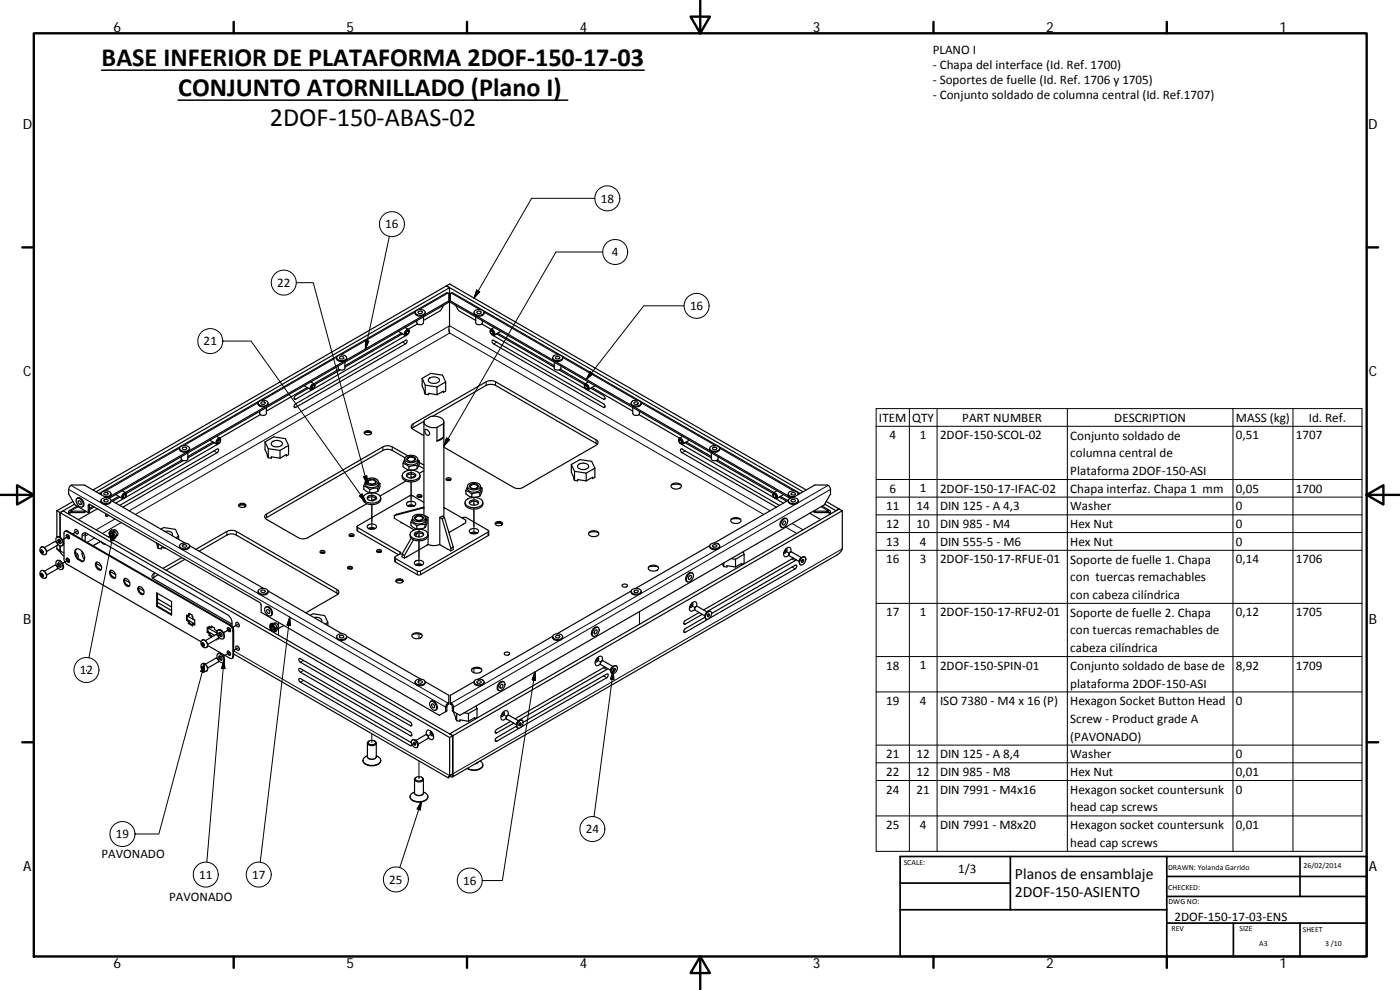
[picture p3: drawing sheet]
<svg xmlns="http://www.w3.org/2000/svg" width="420mm" height="297mm" viewBox="0 0 420 297" stroke-linecap="round" stroke-linejoin="round" font-family="sans-serif">
<defs><g id="words">
<g font-size="7.9">
<text x="30.5" y="19.9">BASE INFERIOR DE PLATAFORMA 2DOF‐150‐17‐03</text>
<text x="53.5" y="28.9">CONJUNTO ATORNILLADO (Plano I)</text>
<text x="81" y="37.9">2DOF‐150‐ABAS‐02</text>
</g>
<g font-size="4.7">
<text x="304.6" y="263.9">Planos de ensamblaje</text>
<text x="304.6" y="269.3">2DOF‐150‐ASIENTO</text>
</g>
<g font-size="4.2">
<text x="34" y="9.6">6</text>
<text x="104" y="9.6">5</text>
<text x="174" y="9.6">4</text>
<text x="244" y="9.6">3</text>
<text x="314" y="9.6">2</text>
<text x="384" y="9.6">1</text>
<text x="6.8" y="38.7">D</text>
<text x="410.6" y="38.7">D</text>
<text x="7" y="112.9">C</text>
<text x="410.8" y="112.9">C</text>
<text x="7" y="187.1">B</text>
<text x="410.8" y="187.1">B</text>
<text x="7" y="261.3">A</text>
<text x="410.8" y="261.3">A</text>
<text x="34" y="290.4">6</text>
<text x="104" y="290.4">5</text>
<text x="174" y="290.4">4</text>
<text x="244" y="290.4">3</text>
<text x="314" y="290.4">2</text>
<text x="384" y="290.4">1</text>
</g>
<g font-size="3.9">
<text x="279.9" y="16.2">PLANO I</text>
<text x="279.9" y="20.7">‐ Chapa del interface (Id. Ref. 1700)</text>
<text x="279.9" y="25.2">‐ Soportes de fuelle (Id. Ref. 1706 y 1705)</text>
<text x="279.9" y="29.7">‐ Conjunto soldado de columna central (Id. Ref.1707)</text>
<text x="180.3" y="60.8">18</text>
<text x="115.6" y="68.5">16</text>
<text x="183.6" y="76.9">4</text>
<text x="83.2" y="86.1">22</text>
<text x="207.1" y="93.1">16</text>
<text x="61.1" y="103.6">21</text>
<text x="263.8" y="126.5">ITEM</text>
<text x="266.9" y="131.8">4</text>
<text x="273.8" y="126.5">QTY</text>
<text x="276.1" y="131.8">1</text>
<text x="282.1" y="131.8">2DOF‐150‐SCOL‐02</text>
<text x="288.8" y="126.5">PART NUMBER</text>
<text x="321.2" y="131.9">Conjunto soldado de</text>
<text x="334.4" y="126.5">DESCRIPTION</text>
<text x="370.9" y="131.8">0,51</text>
<text x="370.9" y="126.6">MASS (kg)</text>
<text x="388.9" y="131.8">1707</text>
<text x="392.8" y="126.6">Id. Ref.</text>
<text x="321.2" y="137.2">columna central de</text>
<text x="321.2" y="142.5">Plataforma 2DOF‐150‐ASI</text>
<text x="266.9" y="147.8">6</text>
<text x="276.1" y="147.8">1</text>
<text x="282.1" y="147.8">2DOF‐150‐17‐IFAC‐02</text>
<text x="321.2" y="147.9">Chapa interfaz. Chapa 1 mm</text>
<text x="370.9" y="147.8">0,05</text>
<text x="388.9" y="147.8">1700</text>
<text x="265.9" y="153.1">11</text>
<text x="275.1" y="153.1">14</text>
<text x="282.1" y="153.1">DIN 125 ‐ A 4,3</text>
<text x="321.2" y="153.2">Washer</text>
<text x="370.9" y="153.1">0</text>
<text x="265.9" y="158.4">12</text>
<text x="275.1" y="158.4">10</text>
<text x="282.1" y="158.4">DIN 985 ‐ M4</text>
<text x="321.2" y="158.4">Hex Nut</text>
<text x="370.9" y="158.4">0</text>
<text x="265.9" y="163.7">13</text>
<text x="276.1" y="163.7">4</text>
<text x="282.1" y="163.7">DIN 555‐5 ‐ M6</text>
<text x="321.2" y="163.7">Hex Nut</text>
<text x="370.9" y="163.7">0</text>
<text x="265.9" y="169">16</text>
<text x="276.1" y="169">3</text>
<text x="282.1" y="169">2DOF‐150‐17‐RFUE‐01</text>
<text x="321.2" y="169.1">Soporte de fuelle 1. Chapa</text>
<text x="370.9" y="169">0,14</text>
<text x="388.9" y="169">1706</text>
<text x="321.2" y="174.4">con tuercas remachables</text>
<text x="321.2" y="179.7">con cabeza cilíndrica</text>
<text x="265.9" y="185">17</text>
<text x="276.1" y="185">1</text>
<text x="282.1" y="185">2DOF‐150‐17‐RFU2‐01</text>
<text x="321.2" y="185">Soporte de fuelle 2. Chapa</text>
<text x="370.9" y="185">0,12</text>
<text x="388.9" y="185">1705</text>
<text x="321.2" y="190.4">con tuercas remachables de</text>
<text x="321.2" y="195.7">cabeza cilíndrica</text>
<text x="23.9" y="202.3">12</text>
<text x="265.9" y="200.9">18</text>
<text x="276.1" y="200.9">1</text>
<text x="282.1" y="200.9">2DOF‐150‐SPIN‐01</text>
<text x="321.2" y="201">Conjunto soldado de base de</text>
<text x="370.9" y="200.9">8,92</text>
<text x="388.9" y="200.9">1709</text>
<text x="321.2" y="206.3">plataforma 2DOF‐150‐ASI</text>
<text x="265.9" y="211.5">19</text>
<text x="276.1" y="211.5">4</text>
<text x="282.1" y="211.6">ISO 7380 ‐ M4 x 16 (P)</text>
<text x="321.2" y="211.6">Hexagon Socket Button Head</text>
<text x="370.9" y="211.5">0</text>
<text x="321.2" y="216.9">Screw ‐ Product grade A</text>
<text x="265.9" y="227.5">21</text>
<text x="275.1" y="227.5">12</text>
<text x="282.1" y="227.5">DIN 125 ‐ A 8,4</text>
<text x="321.2" y="227.5">Washer</text>
<text x="321.2" y="222.2">(PAVONADO)</text>
<text x="370.9" y="227.5">0</text>
<text x="265.9" y="232.8">22</text>
<text x="275.1" y="232.8">12</text>
<text x="282.1" y="232.8">DIN 985 ‐ M8</text>
<text x="321.2" y="232.7">Hex Nut</text>
<text x="370.9" y="232.8">0,01</text>
<text x="265.9" y="238.1">24</text>
<text x="275.1" y="238.1">21</text>
<text x="282.1" y="238.1">DIN 7991 ‐ M4x16</text>
<text x="321.2" y="238.2">Hexagon socket countersunk</text>
<text x="370.9" y="238.1">0</text>
<text x="321.2" y="243.5">head cap screws</text>
<text x="34.7" y="251.5">19</text>
<text x="175.8" y="250">24</text>
<text x="265.9" y="248.7">25</text>
<text x="276.1" y="248.7">4</text>
<text x="282.1" y="248.7">DIN 7991 ‐ M8x20</text>
<text x="321.2" y="248.8">Hexagon socket countersunk</text>
<text x="370.9" y="248.7">0,01</text>
<text x="30.4" y="257.5">PAVONADO</text>
<text x="321.2" y="254.1">head cap screws</text>
<text x="59.7" y="263.7">11</text>
<text x="75.7" y="263.7">17</text>
<text x="287.6" y="262">1/3</text>
<text x="116.8" y="265.1">25</text>
<text x="139" y="265.5">16</text>
<text x="50.7" y="270.4">PAVONADO</text>
<text x="352.5" y="276.2">2DOF‐150‐17‐03‐ENS</text>
</g>
<g font-size="2.4">
<text x="271.2" y="259.7">SCALE:</text>
<text x="350.6" y="260.9">DRAWN: Yolanda Garrido</text>
<text x="391.2" y="260.6">26/02/2014</text>
<text x="350.6" y="267">CHECKED:</text>
<text x="350.7" y="271.4">DWG NO:</text>
<text x="351.6" y="279.3">REV</text>
<text x="372" y="279.4">SIZE</text>
<text x="391" y="279.6">SHEET</text>
<text x="377.9" y="283.8">A3</text>
<text x="397.7" y="283.8">3 /10</text>
</g>
</g></defs>
<g fill="none" stroke="#000" stroke-width=".3">
<path d="M178.5 59.5h-19l-17.3 30M116.8 70.9l-7.1 33.8M180.9 75.6h-14.1l-33.6 58.2M88.9 84.8a3.8 3.8 0 0 1-5.6 3.2 3.8 3.8 0 0 1-.2-6.4 3.8 3.8 0 0 1 5.8 2.7v.5h5.1l16.2 60.5M124.6 93.6l-22.2 12.9M134.5 87.9l-8.5 5M135.4 87.9l8.5 5M143.1 87l.9 .5-1.8 2zM145.3 93.6l22.2 12.9M205.3 91.8h-12.1l-17.2 22M66.9 102.3a3.7 3.7 0 0 1-5.6 3.3 3.7 3.7 0 0 1-.3-6.4 3.7 3.7 0 0 1 5.8 2.7l.1 .4h8.4l34.4 48.2M88.3 119.5l.4 .3"/>
<path d="M101 107.2l-22.2 12.9M109.7 102.2l1 .2-1 2.3zM120.8 100.2l.9 .5M120.8 102.6l.9 .6M145.9 114.6v1M148.7 114.6v1M149.1 100.2l-1 .5M149.1 102.6l-1 .6M168.8 107.2l22.3 12.9M177.1 111.5l.8 .7-1.9 1.6zM181.6 119.5l-.5 .3M53.9 134.5l-22.2 12.8"/>
<path d="M64.2 132.8l1 .6M64.2 135.3l1 .5M77.5 120.8l-22.3 12.9M88.3 122l.4 .2M114.9 134.1v1M117.7 134.1v1M124 127.2v1.1M134 131.4l.9 .5-1.7 1.9zM178.9 132v1M181.6 122l-.5 .2M192.4 120.8l22.2 12.9M205.6 135.3l-.9 .5"/>
<path d="M205.6 132.8l-.9 .6M216 134.5l22.2 12.8M262.9 122.6h145.9v132.8h-145.9zM262.9 127.9h145.9M272.9 122.6v132.8M281.2 122.6v132.8M320.3 122.6v132.8M370 122.6v132.8M388 122.6v132.8M20.4 159.4l-.3 .1M20.6 146.9l113.1 65.3 .4-.2M21.3 145.6l113.2 65.4v.4"/>
<path d="M23.4 159.3l-1.6 .9 .8-.5M23.4 152l-2.1 1.2v.5l-.3 .2-.4-.2M26.8 151.4l-.3 .2M30.3 148.1l-.3 .1M31.7 154.6l.5 .3M34.1 159.7l-7.4 37.7M34.1 159.7v2.5l-1-.2zM34.5 155.7l-5.6 3.3M36.4 156.8l-5.7 3.3M38.8 153.2l96.1-55.5 96.2 55.5M68.1 159.4v1.1M70.9 159.4v1.1"/>
<path d="M80 154.2v1.1M107.3 158.3v1.1M107.9 148.8l.8-.6 1 2.3zM109.1 143l1-.2 .1 2.5zM111.6 147.8v2.4v-.6M111.6 151.4v6.4M111.6 157.9v.9M118.3 155.5l2.1 1.2M120.4 156.7h.1M123.4 141v2.4v-.5M123.4 144.6v6.4M123.4 151.2v.8"/>
<path d="M125.7 158.8v2.3v-.6M142.2 149.2v2.4v-.6M142.2 152.7v6.5M142.2 159.3v.9M146.5 159.7v1M229.2 154.3l-94.3-54.4-94.3 54.4M235.8 158.2l3.3 1.9M237.7 157.1l3.3 1.9M239.5 148.1l.3 .1M246.4 152l2.1 1.2v.5l.4 .2 .3-.2M248.5 145.6l-113.1 65.4v.4M249.2 146.9l-113.1 65.3-.3-.2"/>
<path d="M262.9 143.9h145.9M262.9 149.2h145.9M262.9 154.5h145.9M262.9 159.8h145.9M12.2 172a.64 .64 0 0 1 .7 .4 .64 .64 0 0 1-.1 .8l-.2-.1a.81 .81 0 0 1-.4-1.1zM12.2 165a.63 .63 0 0 1 .7 .3 .63 .63 0 0 1-.1 .8 .8 .8 0 0 1-.6-1.1zM12.4 171.2a1.45 1.45 0 0 1 1.3 2.2M12.4 164.1a1.43 1.43 0 0 1 1.3 2.2M17.9 162.4l.3-.1-1 .6M17.9 169.5l.3-.1-1 .5M18 165.2h.1M18 165.2l1.2 .7"/>
<path d="M18.8 161.9l1.9-1.1zM18.8 169l1.9-1.1zM23.4 166.4l-.5 .2M24.9 165.9l-.3 .2M25.6 160.3l-1 .6M26.5 160.3l-.9 .6M28.4 161.4l-2.2 1.3M30.2 162.5l-2.3 1.2M33.8 160.3l-1.3 .8M46.2 172.1v1.1M101.1 176.9v1M118.6 167.6v1"/>
<path d="M120.1 165.7v.5M125.3 171.4v1M125.7 162.3v6.4M125.7 168.8v.9M126.2 171.4v1M134.5 164.8l.8 .5 .7-.4M235.5 165.2l1.3 .8M237.7 167.7l.9 .5M237.7 170.1l.9 .6M240.4 167.4l-.5 .9M240.5 167.4l-.5 .4-.1 .6M252.8 164.7l-116.9 67.5"/>
<path d="M262.9 165.1h145.9M60.6 192.9a.65 .65 0 0 1 .6 .3 .65 .65 0 0 1-.1 .8 .81 .81 0 0 1-.5-1.1zM60.6 199.9a.62 .62 0 0 1 .7 .4 .62 .62 0 0 1-.2 .7 .77 .77 0 0 1-.5-1.1zM60.7 192a1.45 1.45 0 0 1 1.3 2.2M60.7 199.1a1.43 1.43 0 0 1 1.3 2.2M61.4 199.2l-13.7 51h-7.2a3.8 3.8 0 0 0-5.6-3.2 3.8 3.8 0 0 0-.2 6.4 3.8 3.8 0 0 0 5.8-2.7v-.5M61.4 199.2l-.2 2.5-1-.2zM66.3 190.3l.2-.1-1 .6M66.3 197.4l.2-.1-1 .6M67.1 189.8l2-1.1zM67.1 196.9l2-1.1zM67.2 198.1l-5.1 60.6"/>
<path d="M67.2 198.1l.3 2.5-1-.1zM69.2 187.5l-.3 .2M70.1 196.8l-.2 .1M70.1 195.3l64.8 37.4M71.7 187.2l-1.9 1.1 1.2-.7M71.7 194.3l-1.6 .9 .9-.5M82.1 188.3l-1.3 .7M83.6 186.8v3.8M87 185.2l-8.9 73.5M87 185.2l.1 2.5-1-.1zM91.1 198.2l-.9 .5M125.7 190.2v1.4"/>
<path d="M178.9 197.9l1.4 .7M191.9 183.5v3.8M205.2 187l.4 .3M205.2 189.4l.4 .3M207.2 181.5l1.4 .8M212.1 183.8l-.5 .8M212.2 183.7l-.5 .4-.1 .6M262.9 181h145.9M262.9 197h145.9M25.9 201h.1M91.1 201.2l-.9 .5M91.1 204.2l-.9 .5"/>
<path d="M123.6 217.5l-.4 .2M142.2 200.6v1.2M148.6 219.7l.5 .2M150.6 214.2l1.4 .7M155.5 216.4l-.5 .9M155.6 216.4l-.5 .5-.1 .5M160.6 201.6l-9.8 62.6h-6.1a3.7 3.7 0 0 0-5.3-3.5 3.7 3.7 0 0 0-.6 6.4 3.7 3.7 0 0 0 5.9-2.5v-.4M160.6 201.6l.1 2.5-1-.1zM181.1 200.3l1 .6M181.1 202.8l1 .5M183.8 200.1l-.5 .8M183.9 200a.86 .86 0 0 0-.6 1.1"/>
<path d="M184 201.3l-5.7 43.7M184 201.3l.2 2.6-1-.1zM262.9 207.6h145.9M110.3 227a1.54 1.54 0 0 0 2.6 0M110.3 226.9a1.4 1.4 0 0 0 2.3 .7l.3-.7M111.6 220.2v2.6M123.6 220.5l-.4 .2M123.6 223.5l-.4 .2M124.4 237.9a1.54 1.54 0 0 0 2.7 0M124.4 237.8a1.4 1.4 0 0 0 2.4 .7l.3-.4v-.3M124.9 222.2l.4 .4 .1 .6M125 222.3l.4 .8"/>
<path d="M125.7 228.3v5.4M129.8 220l-1.3 .8M135.5 232.4l.5 .3M143.4 228.8l-.4 .2M143.6 228.6l-1 .6M148.6 222.1l.5 .3M262.9 223.6h145.9M262.9 228.9h145.9M262.9 234.2h145.9M126.5 240.5l-6.5 19.8M126.5 240.5l-.4 2.5-.9-.3zM262.9 244.8h145.9"/>
<circle cx="182.3" cy="59.5" r="3.7"/>
<circle cx="117.6" cy="67.3" r="3.8"/>
<circle cx="184.6" cy="75.6" r="3.8"/>
<circle cx="209.1" cy="91.8" r="3.7"/>
<circle cx="26" cy="201" r="3.8"/>
<circle cx="177.8" cy="248.8" r="3.7"/>
<circle cx="61.7" cy="262.4" r="3.8"/>
<circle cx="77.7" cy="262.4" r="3.7"/>
<circle cx="118.8" cy="263.9" r="3.8"/>
</g>
<g fill="none" stroke="#000" stroke-width=".36">
<path d="M119.5 99.4l2.1 1.2M120.5 99.9l-17 9.8M121.5 98.2l1.1 .6M121.8 99.1a.55 .55 0 0 1 .8-.2 .55 .55 0 0 1 .1 .8 .89 .89 0 0 1-1.3 .8v-.8zM122.2 99.5l.1-.1a.47 .47 0 0 1 .3 .6 .47 .47 0 0 1-.7 .2zM122.5 99.2a.68 .68 0 0 0-.8 .3 .68 .68 0 0 0 .2 .9M122.7 99.6v-.2a.59 .59 0 0 0-.8 .2 .59 .59 0 0 0 .2 .8l.2-.1M124.6 93.7a1.57 1.57 0 0 0 2.6 .9l.4-.4v-.5M124.7 93.4a1.87 1.87 0 0 1 2.9 .3 1.74 1.74 0 0 1-3 0zM125.3 97.2l-2.8 1.6M125.5 93.5a.67 .67 0 0 1 .7-.2 .67 .67 0 0 1 .5 .6 .74 .74 0 0 1-1.3-.3zM127.1 95v1.8a1.14 1.14 0 0 1-2 0v-.6"/>
<path d="M133.2 91.5l-1 1.7-5.1 2.9M134 85.8l-106.1 61.2M134 85.8l.9 .5v11.5l-.2 1.2 .2 .9-.2-1M134 85.8l107 61.8M134 85.8h.1M134 85.8l.9-.6 107 61.8M134.7 90.3l-102.4 59.1M134.9 99.7v.2M134.9 86.3l-106 61.3M135.2 90.3l102.4 59.1M136.7 91.5l.9 1.7 5.2 2.9M142.3 93.7a1.57 1.57 0 0 0 2.5 .9l.5-.4v-.5"/>
<path d="M142.5 93.2a1.88 1.88 0 0 1 2.8 .5 1.74 1.74 0 0 1-3 0zM142.8 95v1.8a1.14 1.14 0 0 0 2 0v-.6M143.2 93.5a.63 .63 0 0 1 .8-.2 .63 .63 0 0 1 .4 .6 .69 .69 0 0 1-.7 .2 .69 .69 0 0 1-.6-.5zM144.6 97.2l2.8 1.6M147.2 99a1.01 1.01 0 0 1 1.1 .4 1.01 1.01 0 0 1-.1 1.2 1.29 1.29 0 0 1-1-1.6zM147.2 99.6a.35 .35 0 0 1 .2-.4 .35 .35 0 0 1 .5 .2 .46 .46 0 0 1 .3 .6 .46 .46 0 0 1-.6 .3M147.2 99.4a.51 .51 0 0 1 .6 .3 .51 .51 0 0 1-.1 .6l-.5-.4zM147.3 99.2a.68 .68 0 0 1 .8 .3 .68 .68 0 0 1-.1 .9M148.3 98.2l-1 .6M149.4 99.9l16.9 9.8M150.3 99.4l-2 1.2M91.3 115.7l2 1.2"/>
<path d="M92.2 116.3l-12.3 7.1M93.3 114.6l1 .6M93.6 115.4a.54 .54 0 0 1 .8-.2 .54 .54 0 0 1 0 .9 .74 .74 0 0 1-.4 .7 .74 .74 0 0 1-.9-.2zM93.9 115.8l.3-.1a.5 .5 0 0 1 .1 .6 .5 .5 0 0 1-.7 .2zM94.3 115.5a.68 .68 0 0 0-.9 .3 .68 .68 0 0 0 .2 .9M94.4 116a.35 .35 0 0 0-.2-.5 .35 .35 0 0 0-.5 .3 .46 .46 0 0 0-.3 .5 .46 .46 0 0 0 .5 .3h.1M101 107.3a1.59 1.59 0 0 0 2.6 .9l.4-.4v-.5M101.2 107a1.78 1.78 0 0 1 2.8 .4 1.73 1.73 0 0 1-3-.1zM101.7 110.8l-7.5 4.3M102 107.1a.66 .66 0 0 1 .7-.2 .66 .66 0 0 1 .4 .6 .71 .71 0 0 1-.7 .2 .71 .71 0 0 1-.5-.5zM102.1 111l-7.6 4.4M103.5 108.6v1.9a1.16 1.16 0 0 1-2 0v-.7"/>
<path d="M120.8 100.1l-17.3 10.1M121.9 100.6l-33.2 19.2a.5 .5 0 0 1-.5-.5 .5 .5 0 0 1 .4-.5l4-2.3M126.7 113.5l.9 2.1 3.6 .5M126.7 113.5v2.3l.9 2.5M126.7 113.5l2.6-1.5 3.5 .6 .9 2M127.6 118.3l1 .1v-.4l2.6 .4M127.6 115.6v2.7M128.8 113.5a2.05 2.05 0 0 1 3.1 .6 1.94 1.94 0 0 1-3.4-.1zM131.2 116.1v2.3M133.7 114.6l-2.5 1.5M133.7 114.6v2.7l-.6 .5v-.5l-1.9 1.1M147.7 102.2l.3-.2 33.1 19.2a.54 .54 0 0 1 .5 .5 .54 .54 0 0 1-.5 .5l-33.1-19.1z"/>
<path d="M148 100.6l33.1 19.2a.5 .5 0 0 0 .6-.4 .5 .5 0 0 0-.4-.6l-4-2.3M149 100.1l17.3 10.1M165.9 107.3a1.56 1.56 0 0 0 2.5 .9l.3-.2 .2-.7M166 107a1.83 1.83 0 0 1 2.9 .3 1.74 1.74 0 0 1-3 0zM166.3 108.6v1.9a1.16 1.16 0 0 0 2 0v-.7M166.8 107.1a.61 .61 0 0 1 .7-.2 .61 .61 0 0 1 .4 .6 .68 .68 0 0 1-.7 .3 .68 .68 0 0 1-.5-.6zM167.8 111l7.6 4.4M168.2 110.8l7.5 4.3M175.5 116a.36 .36 0 0 1 .2-.5 .36 .36 0 0 1 .5 .3 .46 .46 0 0 1 .2 .5 .46 .46 0 0 1-.5 .3M175.5 115.2a1.09 1.09 0 0 1 1.1 .6 1.09 1.09 0 0 1-.1 1.1 1.23 1.23 0 0 1-1-1.7zM175.5 115.7a.48 .48 0 0 1 .7 .3 .48 .48 0 0 1-.3 .6l-.4-.4zM175.6 115.5a.67 .67 0 0 1 .8 .3 .67 .67 0 0 1-.1 .9"/>
<path d="M176.6 114.6l-1.1 .6M177.7 116.3l12.2 7.1M178.6 115.7l-2 1.2M53.9 134.5a1.57 1.57 0 0 0 2.5 .9l.5-.4v-.5M54.1 134a1.92 1.92 0 0 1 2.8 .5 1.74 1.74 0 0 1-3 0zM54.6 138l-17 9.8M54.7 134.4a.69 .69 0 0 1 .8-.3 .69 .69 0 0 1 .5 .6 .7 .7 0 0 1-.7 .3 .7 .7 0 0 1-.6-.6zM55 138.2l-17.1 9.9M56.4 135.9v1.8a1.17 1.17 0 0 1-2 0v-.7M63 132.1l2 1.1M63.9 132.6l-7.5 4.4M64.3 132.8l-7.9 4.6"/>
<path d="M65 130.9l1 .6M65.3 131.7a.55 .55 0 0 1 .8-.2 .55 .55 0 0 1 .1 .9 .77 .77 0 0 1-.5 .8 .77 .77 0 0 1-.9-.2zM65.3 133.3l-30.6 17.6M65.5 132.2l.3-.2a.47 .47 0 0 1 .2 .7 .47 .47 0 0 1-.6 .2zM66 131.9a.68 .68 0 0 0-.8 .3 .68 .68 0 0 0 .1 .8M66.1 132.3a.46 .46 0 0 0-.5-.5 .46 .46 0 0 0-.4 .6 .34 .34 0 0 0 0 .5 .34 .34 0 0 0 .5 0M77.5 120.9a1.62 1.62 0 0 0 1.2 1.2 1.62 1.62 0 0 0 1.6-.6l.1-.6M77.7 120.5a1.66 1.66 0 0 1 2.7 .6 1.78 1.78 0 0 1-2.9-.2zM78.1 124.4l-12.2 7.1M78.4 120.8a.59 .59 0 0 1 .7-.3 .59 .59 0 0 1 .4 .7 .6 .6 0 0 1-.7 .2 .6 .6 0 0 1-.4-.6zM79.5 132.6v2.3l1 2.4M79.5 132.6l2.6-1.5 3.6 .5 .9 2.1"/>
<path d="M79.5 132.6l1 2 3.5 .5M79.9 122.3v1.8a1.15 1.15 0 0 1-1.9 0v-.7M80.5 137.3l.9 .2v-.4l2.6 .4M80.5 134.6v2.7M81.7 132.6a2.04 2.04 0 0 1 3.1 .6 2.02 2.02 0 0 1-3.4 0zM84 135.1v2.4M86.6 133.7v2.7l-.7 .4v-.4l-1.9 1.1M86.6 133.7l-2.6 1.4M88.5 121.4l33.3-19.4a.6 .6 0 0 1 .4 .6 .6 .6 0 0 1-.5 .6l-33.1 19.1a.49 .49 0 0 1-.4-.4 .49 .49 0 0 1 .3-.5zM109.3 130a1.4 1.4 0 0 1 2.2 0M109.4 129.6a1.2 1.2 0 0 1 2.1 .4 1.26 1.26 0 0 1-2.2-.3zM109.4 129.9l.7-.2 1.3 .2"/>
<path d="M121 139v1l1.1 .8 .6 .2v-.9M121 139l1.7 1.1M121.4 137.9l-.4 1.1M121.5 137.4l-3.8-2.3a3.1 3.1 0 0 0-2.8 0l-35.2 20.5M121.8 137.1a2.5 2.5 0 0 1 3.5 .5 2.2 2.2 0 0 1-3.3 .9 .78 .78 0 0 1-.6-.6 .78 .78 0 0 1 .4-.8zM122.3 137.3a1.52 1.52 0 0 1 2.4 .5 1.64 1.64 0 0 1-2.6 0zM122.4 136.8l-4.7-2.7a2.89 2.89 0 0 0-2.8 0l-34.9 20.1a.85 .85 0 0 0-.6 .8 .85 .85 0 0 0 .6 .9l9.5 5.4a3.1 3.1 0 0 0 2.9 0l17.7-10.2M122.4 137.5a1.24 1.24 0 0 1 2.1 .4 1.28 1.28 0 0 1-2.2-.1zM125.2 139.7v1M125.2 139.7h-1.3l-1.2 .4M125.3 137.7a1.81 1.81 0 0 1-2.6 1.7 1.35 1.35 0 0 1-1.3-1.7M125.3 137.9l.5 .4"/>
<path d="M125.6 139.7l1.6 .9M125.8 138.3v1l-.6 1.4M125.8 138.7l1.4 .9M125.8 138.3l-.6 1.4M127.2 130.7l-3.2-1.9a.87 .87 0 0 1-.6-.8 .87 .87 0 0 1 .6-.8l21.9-12.6a3.1 3.1 0 0 1 2.8 0l30.2 17.4a.86 .86 0 0 1 .6 .8 .86 .86 0 0 1-.6 .8l-21.9 12.6a3.1 3.1 0 0 1-2.9 0l-20.9-12M127.2 126.6v28.1M127.2 126.4l-3.6 2.2M127.6 128.8a1.15 1.15 0 0 1 1.1 1.8 1.16 1.16 0 0 1-1.1-1.8zM129.9 124.9l16-9.3a3.3 3.3 0 0 1 2.8 0l30.5 17.7M131.1 128.2v4.1M133.1 127.1v4.1l-.6 .6-1.4 .5M133.1 127.1a1.68 1.68 0 0 0-1.8-2.1l-2-.1-1.9 1.1a1.49 1.49 0 0 0 1.3 2.1l2.4 .1"/>
<path d="M133.1 127.1l-2 1.1M133.1 131.2l-2 1.1M133.2 126.6v28.6M171.5 139.4l.9 2 3.5 .6M171.5 139.4v2.3l.9 2.4M171.5 139.4l2.6-1.5 3.5 .5 .9 2.1M173.6 139.4a2 2 0 0 1 3.1 .6 2.02 2.02 0 0 1-3.4 .1zM189.4 120.9a1.54 1.54 0 0 0 2.6 .9l.4-.4v-.5M189.6 120.5a1.7 1.7 0 0 1 2.8 .6 1.78 1.78 0 0 1-3-.2zM189.9 122.3v1.8a1.19 1.19 0 0 0 2 0v-.7M190.4 120.7a.65 .65 0 0 1 .7-.2 .65 .65 0 0 1 .4 .6 .63 .63 0 0 1-.7 .3 .63 .63 0 0 1-.4-.7zM191.7 124.4l12.2 7.1"/>
<path d="M203.7 131.6a1.02 1.02 0 0 1 1.1 .5 1.02 1.02 0 0 1-.1 1.2 1.27 1.27 0 0 1-1-1.7zM203.7 132.3a.36 .36 0 0 1 .3-.5 .36 .36 0 0 1 .4 .3 .46 .46 0 0 1 .3 .6 .46 .46 0 0 1-.5 .3l-.1-.1M203.8 132a.55 .55 0 0 1 .6 .4 .55 .55 0 0 1-.2 .6 .68 .68 0 0 1-.4-1zM203.9 131.9a.69 .69 0 0 1 .8 .3 .69 .69 0 0 1-.1 .8M204.5 133.3l30.6 17.6M204.9 130.9l-1.1 .6M205.6 132.8l7.9 4.6M205.9 132.6l7.6 4.4M206.9 132.1l-2.1 1.1M213 134.5a1.66 1.66 0 0 0 1.2 1.2 1.66 1.66 0 0 0 1.7-.6l.1-.6M213.1 134.2a1.8 1.8 0 0 1 2.9 .4 1.72 1.72 0 0 1-3-.1zM213.5 135.9v1.8a1.19 1.19 0 0 0 2 0v-.7"/>
<path d="M213.9 134.3a.66 .66 0 0 1 .8-.2 .66 .66 0 0 1 .4 .6 .63 .63 0 0 1-.8 .3 .63 .63 0 0 1-.4-.7zM214.9 138.2l17.1 9.9M215.3 138l16.9 9.8M17.1 153.2v8a1.6 1.6 0 0 1 2 1.8l-.2 .6-.3 .2M17.1 153.2l.9 .6M18 153.8v7.4v-7.4l1-.5 116.9 67.4M18 153.8l116.9 67.5M19.5 159.4l.3-.1 .6 .1 48.8 28.1a2.09 2.09 0 0 1 .9 1.8M21.5 153.8h3.8M21.5 153.4a.5 .5 0 0 0-.5-.2 .5 .5 0 0 0-.4 .5v.5M21.5 153.8l-.5-.1v.7M21.9 150.5l-4.8 2.7"/>
<path d="M22.4 151.3l-4.4 2.5M22.6 158.9a.78 .78 0 0 1 .7 .4 .78 .78 0 0 1-.1 .9 .93 .93 0 0 1-.6-1.3zM23 149.6a1.63 1.63 0 0 1 1.7 .7 1.63 1.63 0 0 1-.1 1.8 1.79 1.79 0 0 1-1.6-2.5zM23.1 151.8l-2.3 1.4M23.2 149.5a1.58 1.58 0 0 1 2 1.8l-.1 .4-.4 .4M23.5 150.3a.67 .67 0 0 1 .8 .3 .67 .67 0 0 1-.2 .8 .89 .89 0 0 1-.6-1.1zM25.3 153.4h-3.8v.4M25.3 153.4v.4M25.6 153.2l-.3 .2M25.6 159.9v2.5M25.9 153.5l-.6 .3M26.5 153.8v-2.2l.3-.3 51.1 29.4 .4 .7 .1 2.3 53.5 30.9 1.8-1.1"/>
<path d="M26.9 151.3l-.1 2.3-.3 .2M27.9 151.9l-1.1 .6M28.3 152.1l-1.5 .8M29.2 152.7l-5.7 3.2M29.7 148.1l104.3-60.2 .7 .2v2.6l-101.9 58.8M30.3 148.1v.3M30.3 150.2a1.57 1.57 0 0 0 2.6 .9l.4-.5v-.4M30.4 148.4a1.38 1.38 0 0 1 2.1-1 .82 .82 0 0 1 .8 .9 .82 .82 0 0 1-1.1 .7h-.8M30.4 149.9a1.87 1.87 0 0 1 2.9 .3 1.71 1.71 0 0 1-3 0zM31.3 148a.66 .66 0 0 1 .7-.3 .66 .66 0 0 1 .4 .6 .73 .73 0 0 1-1.2-.2zM31.3 149.9a.72 .72 0 0 1 1.1 .4 .76 .76 0 0 1-1.3-.2zM31.8 154.1l-.1 .6 .2 .3 .7-.4"/>
<path d="M32 149.4l-6.7-3.9h-3.8l-.3 .2-.6 1v1.5l1.9 3.3 4 2.3M33 159.7a1.05 1.05 0 0 1 1 .5 1.05 1.05 0 0 1-.1 1.2 1.17 1.17 0 0 1-.9-1.7zM33.1 160a.63 .63 0 0 1 .8 .3 .63 .63 0 0 1-.2 .8 .89 .89 0 0 1-.6-1.1zM33.2 159.2l.3-.2 1 .4M33.2 159.2a1.53 1.53 0 0 0 1 2.4M33.2 159.2l.9 .5M33.3 150.1l22.2 12.8M33.3 148.1a1.13 1.13 0 0 1-1.4 1.2M34 159.1a1.01 1.01 0 0 1 1.2 .4 1.01 1.01 0 0 1-.2 1.3M34.1 159.7l.5 1.2M34.5 159.4l-.4 .3M34.5 159.4l.5 1.3"/>
<path d="M34.7 148.4l2 1.2M35.6 148.9l-2.1 1.3M35.9 151.6l29.3-16.9a.5 .5 0 0 1 .5 .5 .5 .5 0 0 1-.4 .5l-28.4 16.5M36 149.1l-2.2 1.3M36.7 147.2l1 .6M37 148.1a.55 .55 0 0 1 .8-.2 .55 .55 0 0 1 .1 .8 .77 .77 0 0 1-.5 .8 .77 .77 0 0 1-.9-.2zM37.2 148.6a.32 .32 0 0 1 .5-.3 .32 .32 0 0 1 .1 .5l-.2 .3a.33 .33 0 0 1-.5 .1 .33 .33 0 0 1 0-.5zM37.7 148.2a.69 .69 0 0 0-.8 .3 .69 .69 0 0 0 .1 .9M37.8 148.6a.36 .36 0 0 0-.2-.4 .36 .36 0 0 0-.5 .2 .46 .46 0 0 0-.3 .6 .46 .46 0 0 0 .6 .3h.1M48.3 158.8l.8-.5 3.6 .5 .9 2.1-.8 .5M49.5 159.4a1.54 1.54 0 0 1 2.2 1.1v.2M71.6 151.8a1.38 1.38 0 0 1 2.2 0"/>
<path d="M71.7 151.7h2M71.7 151.4a1.29 1.29 0 0 1 2.1 .3 1.23 1.23 0 0 1-2.2-.2zM107.2 158l.1 1.4 12.3 7.1M108.9 149.4a2.22 2.22 0 0 0 2.9 2 2.14 2.14 0 0 0 2.5-2M109.2 145.8v1l1.1 .8 .7 .2v-.9M109.2 145.8l1.8 1.1M109.2 148.7a3.6 3.6 0 0 1 5 .3 1.71 1.71 0 0 1-2.1 1.9 2.51 2.51 0 0 1-3.2-1.5zM109.7 144.5a1.79 1.79 0 0 0 2.6 1.7 1.32 1.32 0 0 0 1.2-1.7M109.7 144.7l-.5 1.1M109.8 144a2.48 2.48 0 0 1 3.7 .4 2.22 2.22 0 0 1-3.5 .8l-.3-.6zM110.2 149.6a1.77 1.77 0 0 1 2.7 0M110.4 157.6a1.73 1.73 0 0 1 2.6 .5 1.66 1.66 0 0 1-2.8-.1z"/>
<path d="M110.4 149a1.7 1.7 0 0 1 2.6 .5 1.53 1.53 0 0 1-1.5 .8 1.53 1.53 0 0 1-1.3-1zM110.5 144.1a1.52 1.52 0 0 1 2.4 .6 1.63 1.63 0 0 1-2.6-.1zM110.5 158.6a2.29 2.29 0 0 1 2.1 0M110.6 158.6h1.9M110.6 144.3a1.24 1.24 0 0 1 2.1 .5 1.29 1.29 0 0 1-2.2-.2zM112.9 149.5l-1.3 .7M113.4 146.5v.9M113.4 147.4l-1.2 .4h-1.2M113.4 146.5h-1l-1.4 .4M113.5 144.7l.5 .4M114 145.1v1l-.6 1.3M114 145.1l-.6 1.4"/>
<path d="M120.4 156.7l3.9 2.3M120.7 142.6a2.26 2.26 0 0 0 2.9 2 2.14 2.14 0 0 0 2.5-2M121 141.9a3.6 3.6 0 0 1 5 .3 1.72 1.72 0 0 1-2.1 1.9 2.61 2.61 0 0 1-3.2-1.5zM121.8 144.3l-7.7 4.5M122.2 150.8a1.7 1.7 0 0 1 2.6 .5 1.68 1.68 0 0 1-2.8-.1zM122.2 142.2a1.71 1.71 0 0 1 2.6 .5 1.67 1.67 0 0 1-2.8-.1zM122.3 151.8a2.29 2.29 0 0 1 2.1 0M122.4 151.8h1.9M123.3 156.7l1.8 1.1M123.3 156.7v1l.7 .5 1.1 .5v-.9M123.4 159.6a3.6 3.6 0 0 1 4.9 .3 1.53 1.53 0 0 1-1.7 1.9 2.78 2.78 0 0 1-3.5-1.6zM123.8 155.4a1.8 1.8 0 0 0 2.6 1.7 1.37 1.37 0 0 0 1.3-1.7"/>
<path d="M123.8 155.6l-.5 1.1M124 154.9a2.48 2.48 0 0 1 3.7 .4 1.92 1.92 0 0 1-2.8 1.1 1 1 0 0 1-.9-1.5zM124.6 159.9a1.72 1.72 0 0 1 2.5 .5 1.66 1.66 0 0 1-2.8-.1zM124.6 155a1.55 1.55 0 0 1 2.5 .5 1.63 1.63 0 0 1-2.7-.1zM124.7 142.7l-1.3 .7M124.7 142.9a1.81 1.81 0 0 0-2.7 0M124.8 155.2a1.21 1.21 0 0 1 2 .4 1.34 1.34 0 0 1-2.2-.1zM125.2 140.7l-1.5 .3h-1M125.2 148.6a.74 .74 0 0 1 .8-.3 .74 .74 0 0 1 .6 .7 .8 .8 0 0 1-1.4-.4zM125.2 160l-.5 .8M125.2 149l.5-.2 .9 .2M125.3 149h1.2"/>
<path d="M126 158.7v.1M127 152.4l-8.7 2.3v.8M127 152.4l.2 .1M127.2 152.3l-.2 .1M127.2 152.1l-8.2 2.2-.7 .4M127.2 141.2l-1.4 .8M127.2 150.7l-3.3-1.9-.7-.1-15.9 9.1-.1 .3 12.9 7.6 .2 .1-.1 .3-1.7 1v.3l7.2 4.1 21-12-.2-.4-6.6-3.8-.7-.1-.5 .2M127.5 155l.3-.2 .7 .4M127.5 157.4h-1.5l-.9 .4M127.5 158.3l-2.5 .5M127.5 157.4v.9M127.7 155.6l.5 .4"/>
<path d="M128.2 156l-.7 1.4M128.2 156v.9l-.7 1.4M128.5 155.2v8.2l-.5 .3M128.5 155.2l-.7 .4M132 155.3v8.1M132 155.3l.7-.4 .7 .4M132 155.3l.7 .4M132.7 155.7l2.6 8.8M133.2 152.3l6.6 3.7v.9l-.8 .4M133.4 152.4l-.2 .1M133.4 155.3l2.6 8.8M133.4 155.3l-.7 .4"/>
<path d="M134 144l.6-.3 .7 .3M134 144h1.2M134 143.5a.71 .71 0 0 1 .8-.2 .71 .71 0 0 1 .5 .7 .76 .76 0 0 1-.8 .2 .76 .76 0 0 1-.6-.6zM139 157.3h.1M139.1 157.3l-4.4 2.5M139.6 150.8a2.21 2.21 0 0 0 2.8 1.9 2.07 2.07 0 0 0 2.5-1.9M139.8 147.2v1l.9 .6 .9 .4v-1M139.8 147.2l1.8 1M139.9 150.1a3.4 3.4 0 0 1 5 .5 2.35 2.35 0 0 1-2.9 1.7 2.01 2.01 0 0 1-2.4-1.8zM140.3 145.9a1.78 1.78 0 0 0 2.6 1.7 1.39 1.39 0 0 0 1.3-1.7M140.3 146l-.5 1.2M140.5 145.4a2.65 2.65 0 0 1 3.6 .2 1.32 1.32 0 0 1-1.7 1.4 1.52 1.52 0 0 1-2-1.4z"/>
<path d="M140.9 151a1.84 1.84 0 0 1 2.7 0M141.1 158.9a1.64 1.64 0 0 1 2.5 .5 1.55 1.55 0 0 1-1.4 .8 1.55 1.55 0 0 1-1.3-1zM141.1 150.3a1.67 1.67 0 0 1 2.5 .6 1.67 1.67 0 0 1-2.8-.1zM141.1 145.5a1.54 1.54 0 0 1 2.4 .5 1.48 1.48 0 0 1-2.6-.2zM141.2 159.9a2.05 2.05 0 0 1 2.1 0M141.3 145.7a1.22 1.22 0 0 1 2 .4 1.32 1.32 0 0 1-2.2-.2zM141.3 160h1.9M144 147.8v1M144 148.8l-.9 .3-1.5 .1M144 147.8l-1.2 .1-1.2 .3M144.2 146l.5 .5M144.7 146.5v.9l-.7 1.4"/>
<path d="M144.7 146.5l-.7 1.3M146.7 159.4l-.1 1.3-20.5 11.8-.8-.1-6.8-3.8v-1.3M148.6 157.2a1.4 1.4 0 0 1 2.2 0M148.7 157.1h2M148.7 156.8a1.31 1.31 0 0 1 2.1 .4 1.23 1.23 0 0 1-1.1 .5 1.23 1.23 0 0 1-1.1-.7zM172.4 144.1l1 .2v-.4l2.5 .4M172.4 141.4v2.7M175.9 142v2.3M176.8 159.8l1-.2 1.8 .2M176.9 159.6a1.92 1.92 0 0 1 2.8 .5 1.81 1.81 0 0 1-3.1 0zM178.5 140.5l-2.6 1.5M178.5 140.5v2.7l-.7 .4v-.4l-1.9 1.1"/>
<path d="M201.5 145.5l1.4-.2 1.5 .2M201.6 145.3a1.91 1.91 0 0 1 2.9 .5 1.79 1.79 0 0 1-3.1 0zM219.4 155.8l1.1-.2 1.8 .2M219.6 155.7a1.94 1.94 0 0 1 2.8 .5 1.79 1.79 0 0 1-3.1 0zM232 148a1.01 1.01 0 0 1 1.1 .4 1.01 1.01 0 0 1-.1 1.2 1.3 1.3 0 0 1-1-1.6zM232 148.6a.46 .46 0 0 1 .5-.4 .46 .46 0 0 1 .4 .6v.5h-.5M232.1 148.4a.55 .55 0 0 1 .6 .3 .55 .55 0 0 1-.2 .6 .72 .72 0 0 1-.4-.9zM232.2 148.2a.68 .68 0 0 1 .8 .3 .68 .68 0 0 1-.2 .9M233.2 147.2l-1.1 .6M233.9 149.1l2.2 1.3M233.9 151.6l-29.2-16.9a.39 .39 0 0 0-.5 .2 .39 .39 0 0 0 .1 .5l28.7 16.8M234.2 148.9l2.2 1.3"/>
<path d="M234.9 156a.81 .81 0 0 1 1.2-.4 .81 .81 0 0 1 .2 1.2 1.44 1.44 0 0 1-1.8 1.3 1.8 1.8 0 0 1 .4-2.1zM235.2 148.4l-2.1 1.2M235.2 156.5a.4 .4 0 0 1 .6 0 .4 .4 0 0 1-.1 .6 .46 .46 0 0 1-.7 .4 .46 .46 0 0 1 0-.8zM236.1 155.6a1.63 1.63 0 0 0-1.7 .5 1.63 1.63 0 0 0-.3 1.7l.5 .4M236.5 150.2a1.65 1.65 0 0 0 1.3 1.2 1.65 1.65 0 0 0 1.6-.6l.2-.6M236.5 148.1a1.16 1.16 0 0 0 1.5 1.2M236.6 150.1l-22.3 12.8M236.7 149.9a1.88 1.88 0 0 1 2.9 .3 1.73 1.73 0 0 1-3.1 0zM237.4 150a.76 .76 0 0 1 1.3 .3 .71 .71 0 0 1-.7 .3 .71 .71 0 0 1-.6-.6zM237.5 147.9a.64 .64 0 0 1 .7-.2 .64 .64 0 0 1 .4 .6 .63 .63 0 0 1-.7 .3 .63 .63 0 0 1-.4-.7zM237.9 149.4l6.6-3.9h3.8a1.47 1.47 0 0 1 .9 1.4v1.3l-1.8 3.3-109.4 63.1-2.2-1.3v-1.5l-.6-.6v-2.6l7.1-4.1M239.5 148.4a1.39 1.39 0 0 0-2.1-1 .82 .82 0 0 0-.8 .9 .82 .82 0 0 0 1 .7h.9"/>
<path d="M239.6 148.1v.3M240.1 148.1l-104.2-60.2-.7 .2v2.6l101.9 58.8M243 154l3.3 1.9M243.9 153.5l.6 .3M244.3 153.2l.2 .2M244.5 153.4h3.8v.4h-3.8zM246.7 151.8l2.3 1.4M247.5 151.3l3.4 1.9M248 150.5l3.8 2.2M248.3 153.4a.51 .51 0 0 1 .6-.3 .51 .51 0 0 1 .3 .6v.5M248.3 153.8l.5-.1 .1 .7M251.8 152.7l-.9 .6"/>
<path d="M251.8 152.7l1 .5M251.8 152.7l-116.8 67.5M252.8 153.2v11.5l-.6 1-.9 .8-115.5 66.6M252.8 153.2l-116.9 67.5M12.1 164.4a.84 .84 0 0 1 .9-.4 .84 .84 0 0 1 .7 .7 .97 .97 0 0 1 0 1.6 .97 .97 0 0 1-1.5-.5l-.2-.6zM12.2 171.4a1.08 1.08 0 0 1 1.7 .9 .92 .92 0 0 1-.5 1.2 .92 .92 0 0 1-1.2-.7l-.2-.8zM12.3 165.2l.2-.1 .4 .3v.4l-.3 .1zM12.3 172.2h.3l.3 .7-.3 .1zM12.6 165.2v.2M12.6 172.5l.3 .2M12.6 172.3v.2M12.6 172.5l-.3 .1"/>
<path d="M12.6 165.4l.3 .3M12.6 165.4l-.2 .2M12.9 172.8l-.3 .2M12.9 165.8l-.3 .1M13.3 164.3l3.4-1.8a.83 .83 0 0 1 .4 1.2l-3.1 1.8M13.3 171.4l3.2-1.8a.77 .77 0 0 1 .6 1.1l-3.1 1.8M16.8 162.6l.5 .8M16.8 169.6l.5 .8M16.9 169.7a.85 .85 0 0 1-.2-1 .85 .85 0 0 1 .9-.5 1.91 1.91 0 0 1 1 2.7h-.6l-.7-.7M16.9 162.6a.83 .83 0 0 1-.2-1 .83 .83 0 0 1 .9-.4 1.69 1.69 0 0 1 .8 2.7l-.6-.2-.5-.5M17.1 168.3a1.58 1.58 0 0 1 2 1.8l-.2 .5-.3 .3M17.1 164.7l1.1 1.1"/>
<path d="M17.1 163.7v1M17.1 164.7l.9 .5M17.4 161.9a.77 .77 0 0 1 .8 .4 .77 .77 0 0 1-.1 .8 .9 .9 0 0 1-.7-1.2zM17.5 169a.76 .76 0 0 1 .7 .4 .76 .76 0 0 1-.1 .8 .86 .86 0 0 1-.6-1.2zM17.6 168.9a.9 .9 0 0 0 .7 1.2M17.6 161.8a.91 .91 0 0 0 .7 1.2M18 162.1v.9M18 163.8v1.4M18 165.2h.1M18 165.2l.3 .8 .8 .7M19.1 166.8h.1M20 160.5a.7 .7 0 0 1 .7 .3 .7 .7 0 0 1-.1 .9l-.1-.1a.92 .92 0 0 1-.5-1.1z"/>
<path d="M20 167.5a.69 .69 0 0 1 .7 .4 .69 .69 0 0 1-.1 .8 .89 .89 0 0 1-.6-1.2zM20.2 160.4a.91 .91 0 0 0 .6 1.1M20.2 167.4v.7l.6 .5M22.7 165.9a.82 .82 0 0 1 .7 .5 .82 .82 0 0 1-.2 .9M23 164.7a2.23 2.23 0 0 0 .5 2.9M23.2 167.7l1.4 .8M23.2 167.7a1.98 1.98 0 0 1-.2-3 2.51 2.51 0 0 1 2 3.7l-.4 .1M23.2 167.7l.3-.1 1.3 .8M24.6 161.8v-.9a.86 .86 0 0 1 .4-.9 .86 .86 0 0 1 1 .1l42.2 24.3a3.2 3.2 0 0 1 1.4 2.5v1.1M24.6 165.5a3.4 3.4 0 0 0 .7 2.4M24.8 168.4l-.2 .1M25.1 168.3l-.3 .1"/>
<path d="M28.8 168.8a1.45 1.45 0 0 1 1.4 .7 1.45 1.45 0 0 1 0 1.5 1.6 1.6 0 0 1-1.4-2.2zM28.9 169.1l1.5 .8M29 168.7a1.7 1.7 0 0 0 1.3 2.2M29.3 170.4l1 .5M30.3 162.5l.6 .6 .8 .2M33.1 171.2a1.45 1.45 0 0 1 1.4 .7 1.45 1.45 0 0 1-.1 1.6 1.6 1.6 0 0 1-1.3-2.3zM33.1 171.5l1.6 .9M33.3 160a.48 .48 0 0 1 .6 .3 .48 .48 0 0 1-.3 .6l-.4-.5zM33.3 171.1a1.68 1.68 0 0 0 1.3 2.3M33.6 172.9l.9 .5M34.6 160.9l-.4 .7M35 160.7l-.4 .2"/>
<path d="M35 160.7l-.4 .7-.4 .2M37.3 173.7a1.46 1.46 0 0 1 1.4 .7 1.46 1.46 0 0 1 0 1.5 1.62 1.62 0 0 1-1.4-2.2zM37.3 173.9l1.6 .9M37.5 173.5a1.69 1.69 0 0 0 1.3 2.3M37.8 175.3l.9 .5M41.5 176.1a1.46 1.46 0 0 1 1.5 .7 1.46 1.46 0 0 1-.1 1.6 1.62 1.62 0 0 1-1.4-2.3zM41.6 176.4l1.6 .9M41.8 176a1.67 1.67 0 0 0 1.3 2.3M42.1 177.8l.9 .5M46.5 171.9a.96 .96 0 0 0-.9 .8 .96 .96 0 0 0 .6 1l23.4 13.6M46.9 162.9l.6 1.6M47 177.9l4.5 2.6v4.1l-4.5-2.7z"/>
<path d="M47.3 179.6l4.2 2.5M47.3 178v3.8M47.5 163.2v1.3M47.5 172.4l-1.7 1.1M49.8 164.5l-1.4-.2v.4l-.9-.2M53.6 160.9v.9M53.9 163.8a1.57 1.57 0 0 0 2.5 .9l.5-.4v-.5M54 163.5a1.87 1.87 0 0 1 2.9 .3 1.74 1.74 0 0 1-3 0zM54.6 167.3l-5.7 3.2M54.9 163.5a.58 .58 0 0 1 .7-.1 .58 .58 0 0 1 .3 .6 .57 .57 0 0 1-.7 .2 .57 .57 0 0 1-.3-.7zM55.5 167.8l-5.7 3.3M56.9 163.7l22.2 12.9"/>
<path d="M58.8 164.8l9.3-5.4a3.2 3.2 0 0 1 2.8 0l30.2 17.5a.85 .85 0 0 1 .6 .8 .85 .85 0 0 1-.6 .8l-9.3 5.4M59.7 165.4l8.4-4.9a2.9 2.9 0 0 1 2.8 0l30.6 17.7M77.5 177.4a1.59 1.59 0 0 0 2.5 .9l.4-.5v-.4M77.6 177.1a1.84 1.84 0 0 1 2.8 .3 1.74 1.74 0 0 1-2.9 0zM78.4 177.2a.62 .62 0 0 1 .7-.2 .62 .62 0 0 1 .4 .6 .63 .63 0 0 1-.7 .2 .63 .63 0 0 1-.4-.6zM80.4 177.3l22.3 12.9M96.1 165.8a1.04 1.04 0 0 1 1.3 0M96.2 165.9h1.2M96.2 165.3a.72 .72 0 0 1 .8-.2 .72 .72 0 0 1 .4 .7 .69 .69 0 0 1-.8 .3 .69 .69 0 0 1-.4-.8zM104.3 170.2a.85 .85 0 0 1 1.5 .3 .8 .8 0 0 1-.8 .3 .8 .8 0 0 1-.7-.6zM104.4 170.6l.4-.3 .9 .3M104.4 170.6h1.3"/>
<path d="M104.8 160.8a1.07 1.07 0 0 1 1.4 0M104.9 160.8h1.2M104.9 160.3l.1-.1a.66 .66 0 0 1 .8-.1 .66 .66 0 0 1 .4 .7h-.2a.63 .63 0 0 1-.8 .2 .63 .63 0 0 1-.3-.7zM113.1 165.5l.4-.2 .9 .2M113.1 165.6h1.3M113.1 165.1a.73 .73 0 0 1 .8-.2 .73 .73 0 0 1 .5 .6 .69 .69 0 0 1-.8 .3 .69 .69 0 0 1-.5-.7zM118.8 174.4a1.44 1.44 0 0 1 2.2 0M118.9 174.3h2M118.9 174a1.32 1.32 0 0 1 2.1 .4 1.34 1.34 0 0 1-2.2-.1zM120.7 166.3v.8l.7 .4M120.7 166.3l.7 .4M121.4 166.7v.8l.7-.5"/>
<path d="M123.1 160.3a2.21 2.21 0 0 0 2.9 2 2.05 2.05 0 0 0 2.4-2M123.4 161.5l-2.7 4.8M124.1 161.9l-2.7 4.8M124.4 160.5a1.81 1.81 0 0 1 2.7 0M124.6 168.5a1.65 1.65 0 0 1 2.5 .5 1.56 1.56 0 0 1-2.7-.2zM124.7 169.5a2.09 2.09 0 0 1 2.1 0M124.8 169.5h1.9M131.9 163.4l2.6 1.5M131.9 163.4a4.8 4.8 0 0 1-3.4 0l-6.4 3.6M134.5 164.8v.1M135.3 164.5v.8M136 164.1l-.7 .4"/>
<path d="M136 164.1v.8M186.8 175.5a.78 .78 0 0 1 .9-.3 .78 .78 0 0 1 .5 .7 .78 .78 0 0 1-.9 .3 .78 .78 0 0 1-.5-.7zM189.4 177.4a1.58 1.58 0 0 0 2.6 .9l.4-.5v-.4M189.4 177.3l-22.2 12.9M189.6 176.9a1.67 1.67 0 0 1 2.8 .7 1.83 1.83 0 0 1-3-.2zM190.3 177.2a.65 .65 0 0 1 .7-.2 .65 .65 0 0 1 .5 .6 .65 .65 0 0 1-.7 .2 .65 .65 0 0 1-.5-.6zM194.7 170.1a4.4 4.4 0 0 1 2.8 0M194.8 170a1.71 1.71 0 0 1 2.8 .6 1.87 1.87 0 0 1-3-.1zM206.6 172.4a.82 .82 0 0 1 1.2-.5 .82 .82 0 0 1 .2 1.3 1.45 1.45 0 0 1-1.8 1.2 1.65 1.65 0 0 1 .4-2zM206.9 172.9a.37 .37 0 0 1 .5-.2 .37 .37 0 0 1 .1 .5 .47 .47 0 0 1-.3 .6 .47 .47 0 0 1-.6-.3zM207.8 172a1.6 1.6 0 0 0-2.1 1.7l.1 .5 .5 .4M213 163.8a1.6 1.6 0 0 0 2.5 .9l.5-.4v-.5"/>
<path d="M213 163.7l-22.3 12.9M213.2 163.3a1.92 1.92 0 0 1 2.8 .5 1.75 1.75 0 0 1-3 0zM213.9 163.6a.67 .67 0 0 1 .7-.2 .67 .67 0 0 1 .5 .6 .68 .68 0 0 1-.8 .2 .68 .68 0 0 1-.4-.6zM216.9 169.1l.3 .9M217.2 170l1 .1v-.4l2.5 .4M217.2 168.9v1.1M219.4 167.6l1.3 .2M220.7 167.8v2.3M223 165.6l.3 .7M223.3 166.3l-2.6 1.5M223.3 166.3v2.8l-.7 .3v-.3l-1.9 1M235.8 164.7v.5l-.5 .6"/>
<path d="M235.9 164.6a.74 .74 0 0 1 .2 .9 .74 .74 0 0 1-.9 .4M237.2 165.6l-.5 .8M237.3 165.6a.82 .82 0 0 0 0-1.1 .82 .82 0 0 0-1.1-.1 1.75 1.75 0 0 0-.6 2.6h.5l.6-.5M238.1 167.4l-27 15.6M238.9 167.9l-26.8 15.7M239.9 168.3v.5M240.5 167.3l-2.9-1.7a.77 .77 0 0 0-.7 1.2l3 1.7M240.6 167.4a.71 .71 0 0 1 1-.2 .71 .71 0 0 1 .2 1 1.16 1.16 0 0 1-1.8 1 1.82 1.82 0 0 1 .6-1.8zM240.6 168.3l.2-.2 .4 .2M240.6 168.3l.3-.4h.3v.4M240.6 168.3v.4h.3M240.6 168.5l.3 .2"/>
<path d="M240.8 167.2l-.4 .2M241.2 168.3l-.3 .4M241.6 167.2a1.48 1.48 0 0 0-1.4 .7 1.48 1.48 0 0 0 0 1.6M47 181.9l.3-.1 4.2 2.5M47.3 180.7l4.2 2.5M56 186.1l.5 .4M56 186.1l.2-.1 .6 .3M56.2 184.8l2.2 1.3M56.2 184.7v1.3M56.2 185.9l2.2 1.3M56.5 184.9l.3-.1-.1-.8 1 .6 .2 1.1 .5 .3v1.5l-.6-.3M56.5 184.9l-.5-.3v1.5"/>
<path d="M56.5 186.5l.3-.2v.6M56.5 187.1l.3-.2 1 .6M56.5 186.5v.6M56.5 187.1l1.3 .7v-.6M56.9 184.1l-.2 .3-.2-.1v.6M57.8 187.2l.3-.1 .3 .2M60.5 199.3a1.06 1.06 0 0 1 1.2-.1 1.06 1.06 0 0 1 .5 1 .92 .92 0 0 1-.5 1.2 .92 .92 0 0 1-1.2-.7l-.2-.7zM60.5 192.2a.96 .96 0 0 1 1-.2 .96 .96 0 0 1 .6 .8 .96 .96 0 0 1-.4 1.5 .96 .96 0 0 1-1.3-.8l-.1-.6zM60.6 193.2l.3-.1 .2 .4M60.7 193l.4 .2v.6l-.4-.2zM61.1 193.5h.1M61.1 193.5l-.4 .1"/>
<path d="M61.6 199.3l3.2-1.8a.76 .76 0 0 1 .6 1.1l-3.1 1.8M62.2 189.7l.6 .4M62.2 189.7l.2-.1 .6 .3M62.4 188.4l2.7 1.5M62.4 189.5l2 1.1M62.4 188.3v1.3M62.7 188.5l-.5-.3v1.5M62.8 190.1l.2-.2v.6M62.8 190.7l.2-.2 .8 .5M62.8 190.1v.6M62.8 190.7l.8 .4M63 188v.4l-.3 .1"/>
<path d="M63.4 188.3v-.4l1 .5v.5l.7 .4v.6M63.4 188.3l-.7-.4v.6M63.7 188l-.3 .3M65 191.8l-.1 .1M65.1 197.5l.4 .4 .1 .4M65.1 190.4l.4 .4 .1 .5M65.3 197.6a.85 .85 0 0 1-.3-1 .85 .85 0 0 1 .9-.5 1.86 1.86 0 0 1 1 2.7l-.7-.1-.6-.6M65.3 190.5a.82 .82 0 0 1-.2-1.1 .82 .82 0 0 1 1.1-.3 1.79 1.79 0 0 1 .7 2.6h-.5l-.8-.6M65.4 196.2a1.68 1.68 0 0 1 1.9 2.2l-.4 .4M65.4 189.1a1.61 1.61 0 0 1 2 1.8l-.5 .8M65.4 191.6l-3.1 1.8M65.4 191.6a.74 .74 0 0 0-.6-1.2l-3.2 1.8"/>
<path d="M65.6 191.4h.1M65.6 191.3h.1M65.6 191.2v.5l-.2-.1M65.7 196.9a.71 .71 0 0 1 .8 .4 .71 .71 0 0 1-.2 .8 1 1 0 0 1-.6-1.2zM65.7 189.8a.72 .72 0 0 1 .8 .4 .72 .72 0 0 1-.2 .8 .97 .97 0 0 1-.6-1.2zM65.9 196.8a.96 .96 0 0 0 .7 1.2M65.9 189.7a.9 .9 0 0 0 .7 1.2M68.3 188.4a.68 .68 0 0 1 .8 .3 .68 .68 0 0 1-.2 .8h-.1a.97 .97 0 0 1-.5-1.1zM68.3 195.5a.67 .67 0 0 1 .7 .3 .67 .67 0 0 1-.1 .8 .89 .89 0 0 1-.6-1.1zM68.5 188.3l.1 .7 .5 .4M68.5 195.3l.1 .8 .5 .4M69.9 189.4v7.5a.57 .57 0 0 1-.3 .6 .57 .57 0 0 1-.7 0l-6.6-3.8"/>
<path d="M69.9 189.4a2.17 2.17 0 0 0-1-1.7l-48.8-28.2a.57 .57 0 0 0-.6-.1 .57 .57 0 0 0-.3 .7v7.6a2.02 2.02 0 0 0 .9 1.6l40.2 23.2M70.1 189.3l-.2 .1M70.1 189.3v7.5l-.1 .5-.4 .2M70.1 196.2l64.4 37.2M70.9 193.9a.76 .76 0 0 1 .8 .4 .76 .76 0 0 1-.2 .9 .93 .93 0 0 1-.6-1.3zM70.9 186.8a.78 .78 0 0 1 .8 .4 .78 .78 0 0 1-.2 .9 .95 .95 0 0 1-.6-1.3zM79.7 182.2a1.66 1.66 0 0 1 1.5 .8 1.66 1.66 0 0 1 0 1.8 1.83 1.83 0 0 1-1.5-2.6zM79.7 182.2a1.57 1.57 0 0 1 2.1 1.7l-.2 .6-.4 .3M80.1 182.9a.66 .66 0 0 1 .7 .4 .66 .66 0 0 1-.1 .8 .82 .82 0 0 1-.6-1.2zM81.1 187.3l.9 .1M81.2 187.6a1.05 1.05 0 0 1 1 .6 1.05 1.05 0 0 1-.1 1.2 1.16 1.16 0 0 1-.9-1.8zM81.4 187.9a.68 .68 0 0 1 .7 .4 .68 .68 0 0 1-.2 .8 .86 .86 0 0 1-.5-1.2z"/>
<path d="M81.4 188a.5 .5 0 0 1 .7 .3 .5 .5 0 0 1-.2 .6l-.4-.4zM82 187.4l.8 1.1M82.1 189.5l-.2 .1M82.2 187.1a.99 .99 0 0 1 1.2 .4 .99 .99 0 0 1-.2 1.3M82.4 187.1l-.4 .3M82.4 187.1a1.04 1.04 0 0 0-1.4 .4 1.04 1.04 0 0 0 .3 1.4l.5 .5 .8 .1M82.4 187.1l.8 1.2M82.8 188.5l-.2 1M83.2 188.3l-.4 .2M83.2 188.3l-.2 1-.4 .2M85.2 187.7l-2.1 1.2M89.7 197.7l.3-.2 33.2 19.2a.61 .61 0 0 1 .4 .5 .61 .61 0 0 1-.3 .6l-33.3-19.2z"/>
<path d="M93.1 184.6l.8-.4 3.5 .5 1 2-.8 .5M94.2 185.3a1.56 1.56 0 0 1 2.3 1.1l-.1 .2M98.4 186.7v1M101 191a1.59 1.59 0 0 0 2.6 .9l.4-.4v-.5M101.1 190.7a1.83 1.83 0 0 1 2.9 .3 1.74 1.74 0 0 1-3 0zM102 190.8a.57 .57 0 0 1 .8-.2 .57 .57 0 0 1 .2 .7 .57 .57 0 0 1-.7 .2 .57 .57 0 0 1-.3-.7zM104 190.9l22.2 12.9M123.7 190.4a4.5 4.5 0 0 1 2.9 0M123.9 190.2a1.93 1.93 0 0 1 2.8 .6 1.81 1.81 0 0 1-3.1 0zM151.4 195.9a.8 .8 0 0 1 .9-.3 .8 .8 0 0 1 .6 .8 .8 .8 0 0 1-.9 .2 .8 .8 0 0 1-.6-.7zM165.9 191a1.64 1.64 0 0 0 1.2 1.2 1.64 1.64 0 0 0 1.6-.6l.2-.6M165.9 190.9l-22.3 12.9"/>
<path d="M166 190.6a1.82 1.82 0 0 1 2.9 .5 1.72 1.72 0 0 1-3-.1zM166.8 190.8a.59 .59 0 0 1 .7-.2 .59 .59 0 0 1 .4 .6 .58 .58 0 0 1-.7 .3 .58 .58 0 0 1-.4-.7zM178.4 188.7a.8 .8 0 0 1 1.1-.4 .8 .8 0 0 1 .2 1.2 1.44 1.44 0 0 1-1.8 1.3 1.8 1.8 0 0 1 .5-2.1zM178.6 189.2a.41 .41 0 0 1 .6-.1 .41 .41 0 0 1-.1 .7 .47 .47 0 0 1-.7 .3 .47 .47 0 0 1 .1-.8zM179.3 197.4l-.1 .5-.5 .5M179.4 197.3a.73 .73 0 0 1 .1 .9 .73 .73 0 0 1-.8 .3M179.5 188.3a1.67 1.67 0 0 0-2 2l.5 .6M180.6 198.3l-.4 .8M180.6 198.3h.1M180.7 198.3a.88 .88 0 0 0-.3-1.4 .88 .88 0 0 0-1.2 .6 1.36 1.36 0 0 0 0 2.2l1-.5M184 200l-3-1.7a.75 .75 0 0 0-.7 1.1l3 1.8M184.3 199.8l-.5 .3"/>
<path d="M185 199.8a1.48 1.48 0 0 0-1.4 .7 1.48 1.48 0 0 0 .1 1.6M207.6 181l-.2 .7-.4 .4M207.7 180.9a.74 .74 0 0 1 .1 .9 .74 .74 0 0 1-.8 .4M208.9 181.9l-.4 .9M209 181.9a.88 .88 0 0 0-.3-1.3 .88 .88 0 0 0-1.2 .5 1.41 1.41 0 0 0-.1 2.3l1.1-.5M209.8 183.8l-4.2 2.4a.53 .53 0 0 0-.4 .5 .53 .53 0 0 0 .4 .6l5.2-3M211.6 184.6v.5M211.6 185.2l-6 3.4a.55 .55 0 0 0-.5 .6 .55 .55 0 0 0 .5 .5l6.8-3.9M212.3 183.7l-3-1.8a.76 .76 0 0 0-.7 1.2l3 1.7M212.3 183.8a.76 .76 0 0 1 1.2-.1 .76 .76 0 0 1-.1 1.1 1.01 1.01 0 0 1-1.6 .8 1.8 1.8 0 0 1 .5-1.8zM212.3 184.6l.2-.2 .4 .3M212.3 184.8l.3 .2"/>
<path d="M212.5 183.5l-.4 .3M212.9 184.7v-.4l-.3-.1-.3 .4v.4h.3M212.9 184.7l-.3 .3M213.3 183.5a1.48 1.48 0 0 0-1.4 .7 1.48 1.48 0 0 0 .1 1.6M213.6 184.1l25-14.5a.5 .5 0 0 1 .6 .4 .5 .5 0 0 1-.4 .6l-26 15M60.6 200.2l.2-.2 .3 .3 .1 .4-.1 .2zM60.8 200.1l-.2 .1M60.9 200.2l.1 .3M61 200.5l.2 .1M61 200.5l-.3 .2M89.7 200.7l.5-.1 33 19a.61 .61 0 0 1 .4 .6 .61 .61 0 0 1-.3 .6l-33.1-19.1-.5-.6zM89.7 203.7l.5-.1 33 19.1a.61 .61 0 0 1 .4 .5 .61 .61 0 0 1-.3 .6l-33.3-19.2z"/>
<path d="M124.6 204.6a1.55 1.55 0 0 0 2.6 .9l.4-.4v-.5M124.7 204.3a1.81 1.81 0 0 1 2.9 .4 1.72 1.72 0 0 1-3-.1zM125.5 204.5a.63 .63 0 0 1 .7-.3 .63 .63 0 0 1 .5 .7 .65 .65 0 0 1-.8 .2 .65 .65 0 0 1-.4-.6zM127.6 204.5l7.1 4.1v2.6l-.6 .6v1.5l-.4 .2M129.1 210.6a1.58 1.58 0 0 1 2 1.8 .76 .76 0 0 1-.7 .8 .76 .76 0 0 1-.8-.5 1.83 1.83 0 0 1-.5-2.1zM129.2 210.5a1.58 1.58 0 0 1 2.1 1.7l-.1 .5-.5 .4M129.4 219.5a.72 .72 0 0 0-.2 .9 .72 .72 0 0 0 .9 .3M129.4 219.5l.3 .7 .4 .4M129.7 211.2a.65 .65 0 0 1 .7 .4 .65 .65 0 0 1-.3 .8 .86 .86 0 0 1-.4-1.2zM134.7 210.8a1.63 1.63 0 0 0-1 1.4v1.3M135.2 210.8a1.53 1.53 0 0 1 .9 1.4v1.6l1 2.4M137.1 216.2l.9 .2v-.4l2.6 .4"/>
<path d="M137.1 214.1v2.1M139.3 213.9l1.3 .2M140.6 214.1v2.3M141.6 200.7a4.5 4.5 0 0 1 2.9 0M141.8 200.6a1.95 1.95 0 0 1 2.8 .5 1.81 1.81 0 0 1-3.1 0zM142.3 204.6a1.55 1.55 0 0 0 2.5 .9l.5-.4v-.5M142.4 204.3a1.87 1.87 0 0 1 2.9 .3 1.71 1.71 0 0 1-3 0zM142.8 211.8l.4 .8M143.2 212.6l-2.6 1.5M143.2 212.6v2.7l-.7 .4v-.4l-1.9 1.1M143.2 204.5a.65 .65 0 0 1 .7-.3 .65 .65 0 0 1 .4 .7 .67 .67 0 0 1-.7 .2 .67 .67 0 0 1-.4-.6zM150.1 205a.81 .81 0 0 1 1.1-.4 .81 .81 0 0 1 .3 1.2 1.44 1.44 0 0 1-1.9 1.3 1.77 1.77 0 0 1 .5-2.1z"/>
<path d="M150.3 205.5a.4 .4 0 0 1 .7-.1 .4 .4 0 0 1-.2 .7 .47 .47 0 0 1-.7 .4 .47 .47 0 0 1 .1-.8zM151 213.7l-.2 .7-.4 .3M151.1 213.6a.73 .73 0 0 1 .1 .9 .73 .73 0 0 1-.8 .3M151.2 204.6a1.57 1.57 0 0 0-2 1.8l.1 .4 .4 .4M152.4 214.6l-.5 .8M152.4 214.6a.88 .88 0 0 0-.2-1.4 .88 .88 0 0 0-1.3 .6 1.4 1.4 0 0 0 0 2.2l1-.5M153.2 216.5l-4.1 2.3a.6 .6 0 0 0-.5 .6 .6 .6 0 0 0 .3 .6l5.3-3M155 217.3v.5M155 217.8l-6.1 3.6a.56 .56 0 0 0-.3 .5 .56 .56 0 0 0 .3 .5l6.9-3.9M155.6 216.6a.75 .75 0 0 1 1-.5 .75 .75 0 0 1 .3 1.1 1.14 1.14 0 0 1-1.7 1v-.9zM155.7 216.3l-3-1.7a.78 .78 0 0 0-.7 1.1l3 1.8M155.8 217.5l.3 .2"/>
<path d="M155.8 217.3l.1-.2 .4 .2M155.8 217.3l.3-.4h.2v.4M155.8 217.3v.4h.3M156 216.2l-.5 .2M156.3 217.3l-.2 .4M156.7 216.2a1.46 1.46 0 0 0-1.4 .7 1.46 1.46 0 0 0 .1 1.6M157 216.7l25.1-14.5a.5 .5 0 0 1 .5 .5 .5 .5 0 0 1-.4 .5l-26 15M181.5 200.1l-26.9 15.6M182.4 200.6l-26.9 15.6M183.3 200.9v.6M184 200.1a.72 .72 0 0 1 1.1-.3 .72 .72 0 0 1 .1 1.1 1.13 1.13 0 0 1-1.7 1 1.82 1.82 0 0 1 .5-1.8zM184 200.9l.4-.3h.2v.4"/>
<path d="M184 200.9v.4l.4 .1M184 201.2l.4 .2M184.2 200.7l.4 .3M184.2 200.7l-.2 .3M184.6 201l-.2 .4M108.9 228.1a2.29 2.29 0 0 0 2.9 1.7 2.2 2.2 0 0 0 2.5-1.7M110.3 226.7a1.41 1.41 0 0 0-1.2 2 3.4 3.4 0 0 0 5.2-.4l-.3-.9-1.1-.7M110.3 222.9v4.1M110.8 222.3a.7 .7 0 0 0-.5 .9 .7 .7 0 0 0 .9 .5 1.1 1.1 0 0 0 1.6-1l-.1-.2a1.32 1.32 0 0 0-2.2 .4 1.3 1.3 0 0 0 2.2-.2l-.3-.4M112.9 222.9v4.1M123.1 239a2.32 2.32 0 0 0 2.9 1.7 2.15 2.15 0 0 0 2.4-1.7M123.7 222a1.47 1.47 0 0 1 1.4 .8 1.47 1.47 0 0 1-.1 1.5 1.62 1.62 0 0 1-1.3-2.3z"/>
<path d="M123.8 222a1.46 1.46 0 0 1 1.4 .7 1.46 1.46 0 0 1-.1 1.6M124.1 222.9l.1-.2 .5 .6-.1 .3-.4-.2M124.1 222.9l.1 .5M124.4 222.8l-.3 .1M124.4 237.6a1.36 1.36 0 0 0-1.1 2 3.5 3.5 0 0 0 5-.2 1.48 1.48 0 0 0-1.2-1.8M124.4 233.8v4.1M124.5 222l.5 .3M124.6 222.9l.1 .3-.5 .2M124.8 222.2l3-1.8a.76 .76 0 0 1 .6 1.2l-3 1.7M125 233.2a.71 .71 0 0 0-.6 .9 .71 .71 0 0 0 .9 .5 1.12 1.12 0 0 0 1.7-1 1.39 1.39 0 0 0-2.4 .2 1.33 1.33 0 0 0 2.3-.2l-.4-.4M125.4 223.1v.5M127.1 233.8v4.1"/>
<path d="M128 220.4a.89 .89 0 0 1 .3-1.3 .89 .89 0 0 1 1.3 .5 1.42 1.42 0 0 1 0 2.3l-1-.5M128.1 220.5l.5 .8M134.9 232.7l-.4 .7 .3-.4M134.9 221.3v11.4M135 220.2l.9 .5M135 220.2h.1M135.6 232.3l-.9 .9M135.9 220.7l-1 .6M135.9 232.2l-1 .5M135.9 220.7v11.5M135.9 232.2l.1 .3a.53 .53 0 0 1-.3 .7 .53 .53 0 0 1-.7-.4M144 228.4a1.2 1.2 0 0 1 .9 1.2 1.2 1.2 0 0 1-1.1 1.1 4 4 0 0 1-3.5-.2"/>
<path d="M144.9 229.5a2.51 2.51 0 0 1-3.4 1.6l-1.3-.5"/>
</g>
<circle cx="65.1" cy="189.9" r=".18" fill="#000"/>
<g fill="none" stroke="#000" stroke-width=".71">
<path d="M10.1 10h400.1v277h-400.1zM70.1 6.6v3.4M140.2 6.6v3.4M207.3 5h5.8l-2.9 5zM210.2 0v10M280.2 6.6v3.4M350.2 6.6v3.4M6.7 74.2h3.4M410.2 74.2h3.4M.2 148.5h9.9M5.1 145.6l5 2.9-5 2.9zM410.2 148.5l5-2.9v5.8z"/>
<path d="M410.2 148.5h9.9M6.7 222.7h3.4M410.2 222.7h3.4M70.1 287v3.4M140.2 287v3.4M210.2 287l2.9 5h-5.8zM210.2 287v10M280.2 287v3.4M350.2 287v3.4"/>
</g>
<path d="M270.1 257h140.1v30h-140.1zM303.2 257v16M350.2 257v30M390.2 257v12M270.1 265h33.1M270.1 273h80.1M350.2 277h60M350.2 269h60M350.2 263h60M370.2 277v10M390.2 277v10" fill="none" stroke="#000" stroke-width=".51"/>
<path d="M30.5 21.1h162.8M53.5 30.1h116.9" fill="none" stroke="#000" stroke-width=".46"/>
<g fill="#000" stroke="#000" stroke-width=".3">
<path d="M143.1 87l.9 .5-1.8 2zM109.7 102.2l1 .2-1 2.3zM177.1 111.5l.8 .7-1.9 1.6zM134 131.4l.9 .5-1.7 1.9zM107.9 148.8l.8-.6 1 2.3zM109.1 143l1-.2 .1 2.5zM34.1 159.7v2.5l-1-.2zM87 185.2l.1 2.5-1-.1zM61.4 199.2l-.2 2.5-1-.2zM67.2 198.1l.3 2.5-1-.1zM160.6 201.6l.1 2.5-1-.1zM184 201.3l.2 2.6-1-.1z"/>
<path d="M126.5 240.5l-.4 2.5-.9-.3z"/>
</g>
<use href="#words"/>
</svg>
